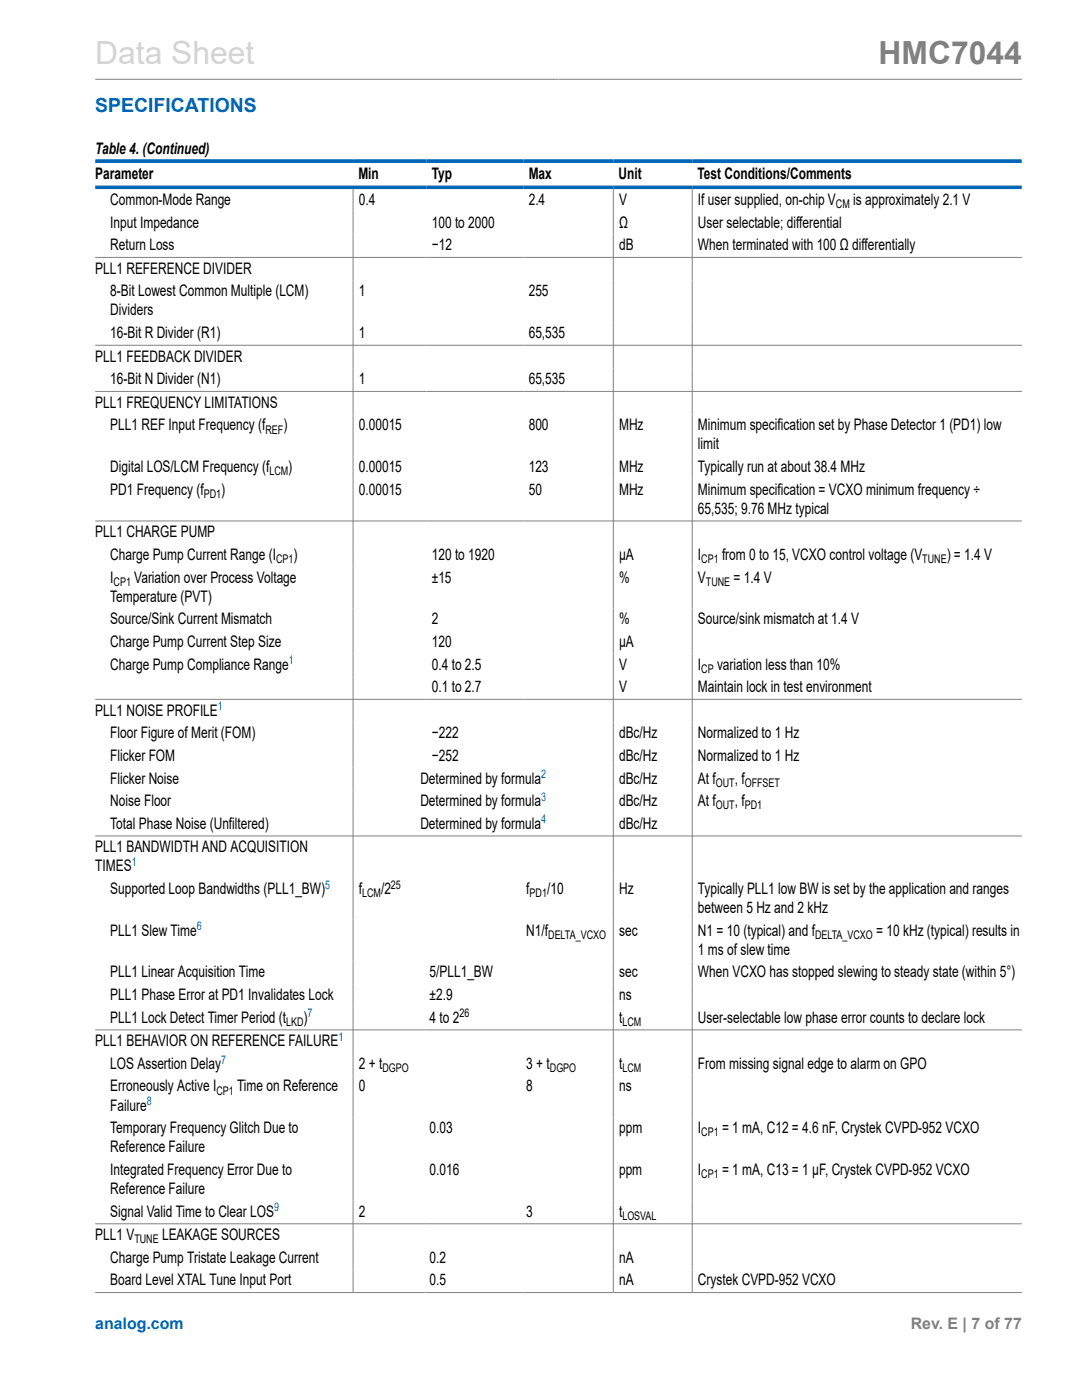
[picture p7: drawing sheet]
<svg xmlns="http://www.w3.org/2000/svg" width="216mm" height="279mm" viewBox="0 0 216 279" stroke-linecap="round" stroke-linejoin="round" font-family="sans-serif">
<defs><g id="words">
<text font-size="6.3" fill="#d3d3d3" x="19" y="12.7">Data Sheet</text>
<text font-size="6.3" fill="#808080" x="175.3" y="12.7">HMC7044</text>
<text font-size="3.9" fill="#0067b8" x="19" y="22.3">SPECIFICATIONS</text>
<g font-size="3.2">
<text x="19" y="30.8">Table 4. (Continued)</text>
<text x="19" y="35.7">Parameter</text>
<text x="71.5" y="35.7">Min</text>
<text x="86.2" y="35.7">Typ</text>
<text x="105.5" y="35.7">Max</text>
<text x="123.4" y="35.7">Unit</text>
<text x="139.2" y="35.7">Test Conditions/Comments</text>
<text x="22" y="40.9">Common-Mode Range</text>
<text x="71.6" y="40.9">0.4</text>
<text x="105.5" y="40.9">2.4</text>
<text x="123.5" y="40.9">V</text>
<text x="139.3" y="40.9">If user supplied, on-chip V</text>
<text x="170.2" y="40.9">is approximately 2.1 V</text>
<text x="22" y="45.4">Input Impedance</text>
<text x="86.2" y="45.4">100 to 2000</text>
<text x="123.5" y="45.4">Ω</text>
<text x="139.3" y="45.4">User selectable; differential</text>
<text x="22" y="49.9">Return Loss</text>
<text x="86.2" y="49.9">−12</text>
<text x="123.5" y="49.9">dB</text>
<text x="139.3" y="49.9">When terminated with 100 Ω differentially</text>
<text x="19" y="54.6">PLL1 REFERENCE DIVIDER</text>
<text x="22" y="59.1">8-Bit Lowest Common Multiple (LCM)</text>
<text x="71.6" y="59.1">1</text>
<text x="105.5" y="59.1">255</text>
<text x="22" y="63">Dividers</text>
<text x="22" y="67.5">16-Bit R Divider (R1)</text>
<text x="71.6" y="67.5">1</text>
<text x="105.5" y="67.5">65,535</text>
<text x="19" y="72.2">PLL1 FEEDBACK DIVIDER</text>
<text x="22" y="76.7">16-Bit N Divider (N1)</text>
<text x="71.6" y="76.7">1</text>
<text x="105.5" y="76.7">65,535</text>
<text x="19" y="81.4">PLL1 FREQUENCY LIMITATIONS</text>
<text x="22" y="85.9">PLL1 REF Input Frequency (f</text>
<text x="56.5" y="85.9">)</text>
<text x="71.6" y="85.9">0.00015</text>
<text x="105.5" y="85.9">800</text>
<text x="123.5" y="85.9">MHz</text>
<text x="139.3" y="89.7">limit</text>
<text x="139.3" y="85.9">Minimum specification set by Phase Detector 1 (PD1) low</text>
<text x="22" y="94.2">Digital LOS/LCM Frequency (f</text>
<text x="57.5" y="94.2">)</text>
<text x="71.6" y="94.2">0.00015</text>
<text x="105.5" y="94.2">123</text>
<text x="123.5" y="94.2">MHz</text>
<text x="139.3" y="94.2">Typically run at about 38.4 MHz</text>
<text x="22" y="98.7">PD1 Frequency (f</text>
<text x="44.1" y="98.7">)</text>
<text x="71.6" y="98.7">0.00015</text>
<text x="105.5" y="98.7">50</text>
<text x="123.5" y="98.7">MHz</text>
<text x="139.3" y="98.7">Minimum specification = VCXO minimum frequency ÷</text>
<text x="19" y="107.2">PLL1 CHARGE PUMP</text>
<text x="139.3" y="102.5">65,535; 9.76 MHz typical</text>
<text x="22" y="111.7">Charge Pump Current Range (I</text>
<text x="58.6" y="111.7">)</text>
<text x="86.2" y="111.7">120 to 1920</text>
<text x="123.5" y="111.7">μA</text>
<text x="139.3" y="111.7">I</text>
<text x="144.1" y="111.7">from 0 to 15, VCXO control voltage (V</text>
<text x="188.9" y="111.7">) = 1.4 V</text>
<text x="22" y="116.3">I</text>
<text x="26.8" y="116.3">Variation over Process Voltage</text>
<text x="86.2" y="116.3">±15</text>
<text x="123.5" y="116.3">%</text>
<text x="139.3" y="116.3">V</text>
<text x="146.4" y="116.3">= 1.4 V</text>
<text x="22" y="124.6">Source/Sink Current Mismatch</text>
<text x="22" y="120.1">Temperature (PVT)</text>
<text x="86.2" y="124.6">2</text>
<text x="123.5" y="124.6">%</text>
<text x="139.3" y="124.6">Source/sink mismatch at 1.4 V</text>
<text x="22" y="129.1">Charge Pump Current Step Size</text>
<text x="86.2" y="129.1">120</text>
<text x="123.5" y="129.1">μA</text>
<text x="22" y="133.6">Charge Pump Compliance Range</text>
<text x="86.2" y="133.6">0.4 to 2.5</text>
<text x="123.5" y="133.6">V</text>
<text x="139.3" y="133.6">I</text>
<text x="143.1" y="133.6">variation less than 10%</text>
<text x="19" y="142.8">PLL1 NOISE PROFILE</text>
<text x="86.2" y="138.1">0.1 to 2.7</text>
<text x="123.5" y="138.1">V</text>
<text x="139.3" y="138.1">Maintain lock in test environment</text>
<text x="22" y="147.3">Floor Figure of Merit (FOM)</text>
<text x="86.2" y="147.3">−222</text>
<text x="123.5" y="147.3">dBc/Hz</text>
<text x="139.3" y="147.3">Normalized to 1 Hz</text>
<text x="22" y="151.9">Flicker FOM</text>
<text x="86.2" y="151.9">−252</text>
<text x="123.5" y="151.9">dBc/Hz</text>
<text x="139.3" y="151.9">Normalized to 1 Hz</text>
<text x="22" y="156.4">Flicker Noise</text>
<text x="22" y="160.9">Noise Floor</text>
<text x="83.9" y="156.4">Determined by formula</text>
<text x="83.9" y="160.9">Determined by formula</text>
<text x="123.5" y="156.4">dBc/Hz</text>
<text x="123.5" y="160.9">dBc/Hz</text>
<text x="139.3" y="156.4">At f</text>
<text x="139.3" y="160.9">At f</text>
<text x="146.6" y="156.4">, f</text>
<text x="146.6" y="160.9">, f</text>
<text x="22" y="165.4">Total Phase Noise (Unfiltered)</text>
<text x="83.9" y="165.4">Determined by formula</text>
<text x="123.5" y="165.4">dBc/Hz</text>
<text x="19" y="170.1">PLL1 BANDWIDTH AND ACQUISITION</text>
<text x="19" y="173.9">TIMES</text>
<text x="22" y="178.4">Supported Loop Bandwidths (PLL1_BW)</text>
<text x="71.6" y="178.4">f</text>
<text x="76" y="178.4">/2</text>
<text x="105" y="178.4">f</text>
<text x="109.2" y="178.4">/10</text>
<text x="123.5" y="178.4">Hz</text>
<text x="139.3" y="178.4">Typically PLL1 low BW is set by the application and ranges</text>
<text x="139.3" y="182.2">between 5 Hz and 2 kHz</text>
<text x="22" y="186.7">PLL1 Slew Time</text>
<text x="105" y="186.7">N1/f</text>
<text x="123.5" y="186.7">sec</text>
<text x="139.3" y="186.7">N1 = 10 (typical) and f</text>
<text x="139.3" y="190.6">1 ms of slew time</text>
<text x="174.8" y="186.7">= 10 kHz (typical) results in</text>
<text x="22" y="195.1">PLL1 Linear Acquisition Time</text>
<text x="85.7" y="195.1">5/PLL1_BW</text>
<text x="123.5" y="195.1">sec</text>
<text x="139.3" y="195.1">When VCXO has stopped slewing to steady state (within 5°)</text>
<text x="22" y="199.6">PLL1 Phase Error at PD1 Invalidates Lock</text>
<text x="85.7" y="199.6">±2.9</text>
<text x="123.5" y="199.6">ns</text>
<text x="19" y="208.8">PLL1 BEHAVIOR ON REFERENCE FAILURE</text>
<text x="22" y="204.1">PLL1 Lock Detect Timer Period (t</text>
<text x="60.6" y="204.1">)</text>
<text x="85.7" y="204.1">4 to 2</text>
<text x="123.5" y="204.1">t</text>
<text x="139.3" y="204.1">User-selectable low phase error counts to declare lock</text>
<text x="22" y="213.3">LOS Assertion Delay</text>
<text x="71.6" y="213.3">2 + t</text>
<text x="105" y="213.3">3 + t</text>
<text x="123.5" y="213.3">t</text>
<text x="139.3" y="213.3">From missing signal edge to alarm on GPO</text>
<text x="22" y="221.6">Failure</text>
<text x="22" y="217.8">Erroneously Active I</text>
<text x="47.3" y="217.8">Time on Reference</text>
<text x="71.6" y="217.8">0</text>
<text x="105" y="217.8">8</text>
<text x="123.5" y="217.8">ns</text>
<text x="22" y="226.2">Temporary Frequency Glitch Due to</text>
<text x="85.7" y="226.2">0.03</text>
<text x="123.5" y="226.2">ppm</text>
<text x="139.3" y="226.2">I</text>
<text x="144.1" y="226.2">= 1 mA, C12 = 4.6 nF, Crystek CVPD-952 VCXO</text>
<text x="22" y="230">Reference Failure</text>
<text x="22" y="234.5">Integrated Frequency Error Due to</text>
<text x="22" y="238.3">Reference Failure</text>
<text x="85.7" y="234.5">0.016</text>
<text x="123.5" y="234.5">ppm</text>
<text x="139.3" y="234.5">I</text>
<text x="144.1" y="234.5">= 1 mA, C13 = 1 μF, Crystek CVPD-952 VCXO</text>
<text x="22" y="242.8">Signal Valid Time to Clear LOS</text>
<text x="71.6" y="242.8">2</text>
<text x="105" y="242.8">3</text>
<text x="123.5" y="242.8">t</text>
<text x="19" y="247.5">PLL1 V</text>
<text x="32.3" y="247.5">LEAKAGE SOURCES</text>
<text x="22" y="252">Charge Pump Tristate Leakage Current</text>
<text x="22" y="256.5">Board Level XTAL Tune Input Port</text>
<text x="85.7" y="252">0.2</text>
<text x="85.7" y="256.5">0.5</text>
<text x="123.5" y="252">nA</text>
<text x="123.5" y="256.5">nA</text>
<text x="139.3" y="256.5">Crystek CVPD-952 VCXO</text>
</g>
<text font-size="3.2" fill="#0067b8" x="19" y="265.3">analog.com</text>
<text font-size="3.2" fill="#808080" x="181.7" y="265.3">Rev. E | 7 of 77</text>
<g font-size="2.4">
<text x="166.8" y="41.5">CM</text>
<text x="53" y="86.5">REF</text>
<text x="53.8" y="94.8">LCM</text>
<text x="40.7" y="99.4">PD1</text>
<text x="55.1" y="112.4">CP1</text>
<text x="139.9" y="112.4">CP1</text>
<text x="184" y="112.4">TUNE</text>
<text x="22.7" y="116.9">CP1</text>
<text x="140.9" y="116.9">TUNE</text>
<text x="139.9" y="134.3">CP</text>
<text x="142.8" y="161.5">OUT</text>
<text x="142.8" y="157">OUT</text>
<text x="148.6" y="161.5">PD1</text>
<text x="148.6" y="157">OFFSET</text>
<text x="72.3" y="179.1">LCM</text>
<text x="78" y="177.4">25</text>
<text x="105.7" y="179.1">PD1</text>
<text x="109.4" y="187.4">DELTA_VCXO</text>
<text x="162.6" y="187.4">DELTA_VCXO</text>
<text x="91.7" y="203">26</text>
<text x="57.1" y="204.7">LKD</text>
<text x="124.2" y="204.7">LCM</text>
<text x="76.3" y="213.9">DGPO</text>
<text x="109.7" y="213.9">DGPO</text>
<text x="124.2" y="213.9">LCM</text>
<text x="43.2" y="218.5">CP1</text>
<text x="139.9" y="226.8">CP1</text>
<text x="139.9" y="235.1">CP1</text>
<text x="124.2" y="243.4">LOSVAL</text>
<text x="26.8" y="248.1">TUNE</text>
</g>
<g font-size="2.4" fill="#0067b8">
<text x="57.6" y="132.6">1</text>
<text x="43.5" y="141.8">1</text>
<text x="108" y="155.3">2</text>
<text x="108" y="159.8">3</text>
<text x="108" y="164.3">4</text>
<text x="26.3" y="172.8">1</text>
<text x="64.9" y="177.4">5</text>
<text x="39.2" y="185.7">6</text>
<text x="61.4" y="203">7</text>
<text x="67.5" y="207.7">1</text>
<text x="44.1" y="212.3">7</text>
<text x="29.3" y="220.6">8</text>
<text x="54.7" y="241.7">9</text>
</g>
</g></defs>
<g fill="none" stroke="#808080" stroke-width=".2">
<path d="M19 15.8h184.9M70.5 37.7v220.2M122.4 37.7v220.2M138.1 37.7v220.2M19 51.4h184.9M19 68.9h184.9M19 78.1h184.9M19 104h184.9M19 139.6h184.9M19 166.8h184.9M19 205.5h184.9M19 244.2h184.9"/>
<path d="M19 258h184.9"/>
</g>
<path d="M19 32.2h184.9M19 37.4h184.9" fill="none" stroke="#0067b8" stroke-width=".71"/>
<use href="#words"/>
</svg>
